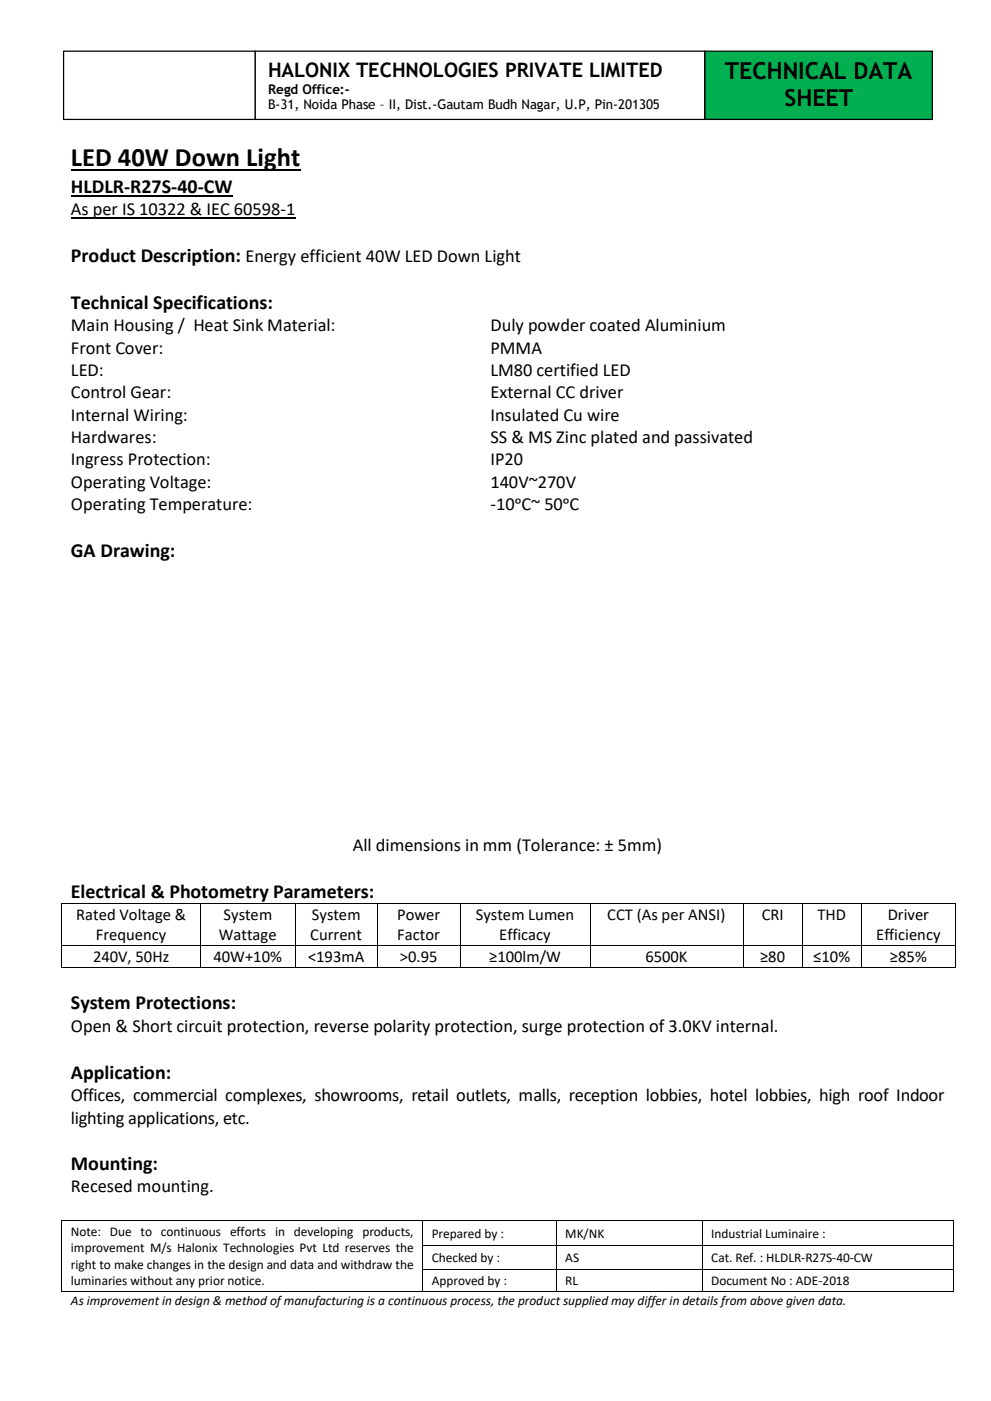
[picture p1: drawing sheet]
<svg xmlns="http://www.w3.org/2000/svg" width="210mm" height="297mm" viewBox="0 0 210 297" stroke-linecap="round" stroke-linejoin="round" font-family="sans-serif">
<defs><g id="words">
<text font-size="5.6" x="15" y="35.3">LED 40W Down Light</text>
<g font-size="5">
<text x="153.7" y="16.7">TECHNICAL DATA</text>
<text x="166.3" y="22.4">SHEET</text>
</g>
<g font-size="4.2">
<text x="56.8" y="16.3">HALONIX TECHNOLOGIES PRIVATE LIMITED</text>
<text x="15" y="40.9">HLDLR-R27S-40-CW</text>
<text x="15" y="55.5">Product Description: Energy efficient 40W LED Down Light</text>
<text x="15" y="65.4">Technical Specifications:</text>
<text x="15" y="118">GA Drawing:</text>
<text x="15" y="190.3">Electrical &amp; Photometry Parameters:</text>
<text x="15" y="213.9">System Protections:</text>
<text x="15" y="228.6">Application:</text>
<text x="15" y="247.9">Mounting:</text>
</g>
<g font-size="3.9">
<text x="15" y="45.6">As per IS 10322 &amp; IEC 60598-1</text>
<text x="15" y="70.2">Main Housing / Heat Sink Material:</text>
<text x="104" y="70.2">Duly powder coated Aluminium</text>
<text x="15" y="74.9">Front Cover:</text>
<text x="104" y="74.9">PMMA</text>
<text x="15" y="79.7">LED:</text>
<text x="104" y="79.7">LM80 certified LED</text>
<text x="15" y="84.4">Control Gear:</text>
<text x="15" y="89.2">Internal Wiring:</text>
<text x="104" y="84.4">External CC driver</text>
<text x="104" y="89.2">Insulated Cu wire</text>
<text x="15" y="93.9">Hardwares:</text>
<text x="104" y="93.9">SS &amp; MS Zinc plated and passivated</text>
<text x="15" y="98.6">Ingress Protection:</text>
<text x="104" y="98.6">IP20</text>
<text x="15" y="103.4">Operating Voltage:</text>
<text x="104" y="103.4">140V~270V</text>
<text x="15" y="108.1">Operating Temperature:</text>
<text x="104" y="108.1">-10ᵒC~ 50ᵒC</text>
<text x="74.8" y="180.4">All dimensions in mm (Tolerance: ± 5mm)</text>
<text x="15" y="218.7">Open &amp; Short circuit protection, reverse polarity protection, surge protection of 3.0KV internal.</text>
<text x="15" y="233.4">Offices, commercial complexes, showrooms, retail outlets, malls, reception lobbies, hotel lobbies, high roof Indoor</text>
<text x="15" y="238.1">lighting applications, etc.</text>
<text x="15" y="252.7">Recesed mounting.</text>
</g>
<g font-size="3.5">
<text x="16.2" y="194.9">Rated Voltage &amp;</text>
<text x="47.4" y="194.9">System</text>
<text x="66.1" y="194.9">System</text>
<text x="84.2" y="194.9">Power</text>
<text x="100.9" y="194.9">System Lumen</text>
<text x="128.7" y="194.9">CCT (As per ANSI)</text>
<text x="161.5" y="194.9">CRI</text>
<text x="173.3" y="194.9">THD</text>
<text x="188.2" y="194.9">Driver</text>
<text x="19.7" y="203.9">240V, 50Hz</text>
<text x="20.3" y="199.2">Frequency</text>
<text x="45.3" y="203.9">40W+10%</text>
<text x="46.4" y="199.2">Wattage</text>
<text x="65.3" y="203.9">&lt;193mA</text>
<text x="65.8" y="199.2">Current</text>
<text x="84.2" y="199.2">Factor</text>
<text x="84.8" y="203.9">&gt;0.95</text>
<text x="103.7" y="203.9">≥100lm/W</text>
<text x="105.8" y="199.2">Efficacy</text>
<text x="136.8" y="203.9">6500K</text>
<text x="161.1" y="203.9">≥80</text>
<text x="172.4" y="203.9">≤10%</text>
<text x="185.7" y="199.2">Efficiency</text>
<text x="188.6" y="203.9">≥85%</text>
</g>
<g font-size="2.8">
<text x="56.8" y="19.9">Regd Office:-</text>
<text x="56.8" y="23.2">B-31, Noida Phase – II, Dist.-Gautam Budh Nagar, U.P, Pin-201305</text>
<text x="15" y="262">Note: Due to continuous efforts in developing products,</text>
<text x="91.5" y="262.3">Prepared by :</text>
<text x="119.8" y="262.3">MK/NK</text>
<text x="150.7" y="262.3">Industrial Luminaire :</text>
<text x="15" y="265.4">improvement M/s Halonix Technologies Pvt Ltd reserves the</text>
<text x="15" y="268.9">right to make changes in the design and data and withdraw the</text>
<text x="91.5" y="267.5">Checked by :</text>
<text x="119.8" y="267.5">AS</text>
<text x="150.7" y="267.5">Cat. Ref. : HLDLR-R27S-40-CW</text>
<text x="15" y="272.3">luminaries without any prior notice.</text>
<text x="91.5" y="272.3">Approved by :</text>
<text x="119.8" y="272.3">RL</text>
<text x="150.7" y="272.3">Document No : ADE-2018</text>
<text x="15" y="276.5">As improvement in design &amp; method of manufacturing is a continuous process, the product supplied may differ in details from above given data.</text>
</g>
</g></defs>
<path d="M15 36.1h48.6" fill="none" stroke="#000" stroke-width=".38"/>
<path d="M15 41.5h34.3" fill="none" stroke="#000" stroke-width=".3"/>
<path d="M15 46.2h47.6" fill="none" stroke="#000" stroke-width=".25"/>
<g fill="#000">
<path d="M13 191.4h.2v.2h-.2z" fill-rule="evenodd"/>
<path d="M13 191.4h.2v.2h-.2z" fill-rule="evenodd"/>
<path d="M42.5 191.4h.1v.2h-.1z" fill-rule="evenodd"/>
<path d="M62.5 191.4h.2v.2h-.2z" fill-rule="evenodd"/>
<path d="M80 191.4h.2v.2h-.2z" fill-rule="evenodd"/>
<path d="M97.5 191.4h.1v.2h-.1z" fill-rule="evenodd"/>
<path d="M125 191.4h.2v.2h-.2z" fill-rule="evenodd"/>
<path d="M157.5 191.4h.2v.2h-.2z" fill-rule="evenodd"/>
<path d="M170 191.4h.2v.2h-.2z" fill-rule="evenodd"/>
<path d="M182.5 191.4h.2v.2h-.2z" fill-rule="evenodd"/>
<path d="M202.5 191.4h.2v.2h-.2z" fill-rule="evenodd"/>
<path d="M202.5 191.4h.2v.2h-.2z" fill-rule="evenodd"/>
<path d="M13 200.3h.2v.2h-.2z" fill-rule="evenodd"/>
<path d="M13 205h.2v.2h-.2z" fill-rule="evenodd"/>
<path d="M13 205h.2v.2h-.2z" fill-rule="evenodd"/>
<path d="M42.5 200.3h.1v.2h-.1z" fill-rule="evenodd"/>
<path d="M42.5 205h.1v.2h-.1z" fill-rule="evenodd"/>
<path d="M62.5 200.3h.2v.2h-.2z" fill-rule="evenodd"/>
<path d="M62.5 205h.2v.2h-.2z" fill-rule="evenodd"/>
<path d="M80 200.3h.2v.2h-.2z" fill-rule="evenodd"/>
<path d="M80 205h.2v.2h-.2z" fill-rule="evenodd"/>
<path d="M97.5 200.3h.1v.2h-.1z" fill-rule="evenodd"/>
<path d="M97.5 205h.1v.2h-.1z" fill-rule="evenodd"/>
<path d="M125 200.3h.2v.2h-.2z" fill-rule="evenodd"/>
<path d="M125 205h.2v.2h-.2z" fill-rule="evenodd"/>
<path d="M157.5 200.3h.2v.2h-.2z" fill-rule="evenodd"/>
<path d="M157.5 205h.2v.2h-.2z" fill-rule="evenodd"/>
<path d="M170 200.3h.2v.2h-.2z" fill-rule="evenodd"/>
<path d="M170 205h.2v.2h-.2z" fill-rule="evenodd"/>
<path d="M182.5 200.3h.2v.2h-.2z" fill-rule="evenodd"/>
<path d="M182.5 205h.2v.2h-.2z" fill-rule="evenodd"/>
<path d="M202.5 200.3h.2v.2h-.2z" fill-rule="evenodd"/>
<path d="M202.5 205h.2v.2h-.2z" fill-rule="evenodd"/>
<path d="M202.5 205h.2v.2h-.2z" fill-rule="evenodd"/>
<path d="M13 258.6h.2v.1h-.2z" fill-rule="evenodd"/>
<path d="M13 258.6h.2v.1h-.2z" fill-rule="evenodd"/>
<path d="M89.6 258.6h.1v.1h-.1z" fill-rule="evenodd"/>
<path d="M117.9 258.6h.2v.1h-.2z" fill-rule="evenodd"/>
<path d="M148.8 258.6h.1v.1h-.1z" fill-rule="evenodd"/>
<path d="M201.9 258.6h.2v.1h-.2z" fill-rule="evenodd"/>
<path d="M201.9 258.6h.2v.1h-.2z" fill-rule="evenodd"/>
<path d="M13 264h.2v.2h-.2z" fill-rule="evenodd"/>
<path d="M13 268.9h.2v.2h-.2z" fill-rule="evenodd"/>
<path d="M13 273.7h.2v.2h-.2z" fill-rule="evenodd"/>
<path d="M13 273.7h.2v.2h-.2z" fill-rule="evenodd"/>
<path d="M89.6 264h.1v.2h-.1z" fill-rule="evenodd"/>
<path d="M89.6 268.9h.1v.2h-.1z" fill-rule="evenodd"/>
<path d="M89.6 273.7h.1v.2h-.1z" fill-rule="evenodd"/>
<path d="M117.9 264h.2v.2h-.2z" fill-rule="evenodd"/>
<path d="M117.9 268.9h.2v.2h-.2z" fill-rule="evenodd"/>
<path d="M117.9 273.7h.2v.2h-.2z" fill-rule="evenodd"/>
<path d="M148.8 264h.1v.2h-.1z" fill-rule="evenodd"/>
<path d="M148.8 268.9h.1v.2h-.1z" fill-rule="evenodd"/>
<path d="M148.8 273.7h.1v.2h-.1z" fill-rule="evenodd"/>
<path d="M201.9 264h.2v.2h-.2z" fill-rule="evenodd"/>
<path d="M201.9 268.9h.2v.2h-.2z" fill-rule="evenodd"/>
<path d="M201.9 273.7h.2v.2h-.2z" fill-rule="evenodd"/>
<path d="M201.9 273.7h.2v.2h-.2z" fill-rule="evenodd"/>
</g>
<g fill="none" stroke="#000" stroke-width=".21">
<path d="M13.1 191.6v8.7M13.2 191.5h29.3M42.6 191.6v8.7M42.6 191.5h19.9M62.6 191.6v8.7M62.7 191.5h17.3M80.1 191.6v8.7M80.2 191.5h17.3M97.6 191.6v8.7M97.6 191.5h27.4M125.1 191.6v8.7M125.2 191.5h32.3"/>
<path d="M157.6 191.6v8.7M157.7 191.5h12.3M170.1 191.6v8.7M170.2 191.5h12.3M182.6 191.6v8.7M182.7 191.5h19.8M202.6 191.6v8.7M13.1 200.5v4.5M13.2 200.4h29.3M13.2 205.1h29.3M42.6 200.5v4.5M42.6 200.4h19.9"/>
<path d="M42.6 205.1h19.9M62.6 200.5v4.5M62.7 200.4h17.3M62.7 205.1h17.3M80.1 200.5v4.5M80.2 200.4h17.3M80.2 205.1h17.3M97.6 200.5v4.5M97.6 200.4h27.4M97.6 205.1h27.4M125.1 200.5v4.5M125.2 200.4h32.3"/>
<path d="M125.2 205.1h32.3M157.6 200.5v4.5M157.7 200.4h12.3M157.7 205.1h12.3M170.1 200.5v4.5M170.2 200.4h12.3M170.2 205.1h12.3M182.6 200.5v4.5M182.7 200.4h19.8M182.7 205.1h19.8M202.6 200.5v4.5M13.1 258.7v5.3"/>
<path d="M13.2 258.6h76.4M89.6 258.7v5.3M89.7 258.6h28.2M118 258.7v5.3M118.1 258.6h30.7M148.8 258.7v5.3M148.9 258.6h53M202 258.7v5.3M13.1 264.2v4.7M13.1 269.1v4.6M13.2 273.8h76.4M89.6 264.2v4.7"/>
<path d="M89.6 269.1v4.6M89.7 264.1h28.2M89.7 269h28.2M89.7 273.8h28.2M118 264.2v4.7M118 269.1v4.6M118.1 264.1h30.7M118.1 269h30.7M118.1 273.8h30.7M148.8 264.2v4.7M148.8 269.1v4.6M148.9 264.1h53"/>
<path d="M148.9 269h53M148.9 273.8h53M202 264.2v4.7M202 269.1v4.6"/>
</g>
<path d="M149.4 10.8h48.2v14.5h-48.2z" fill-rule="evenodd" fill="#00b050"/>
<path d="M149.4 10.8h48.2v14.5h-48.2z" fill="none" stroke="#000" stroke-width=".26"/>
<path d="M13.5 10.8h40.6v14.5h-40.6z" fill-rule="evenodd" fill="#fff"/>
<path d="M13.5 10.8h40.6v14.5h-40.6z" fill="none" stroke="#000" stroke-width=".26"/>
<path d="M54.1 10.8h95.3v14.5h-95.3z" fill-rule="evenodd" fill="#fff"/>
<path d="M54.1 10.8h95.3v14.5h-95.3z" fill="none" stroke="#000" stroke-width=".26"/>
<use href="#words"/>
</svg>
